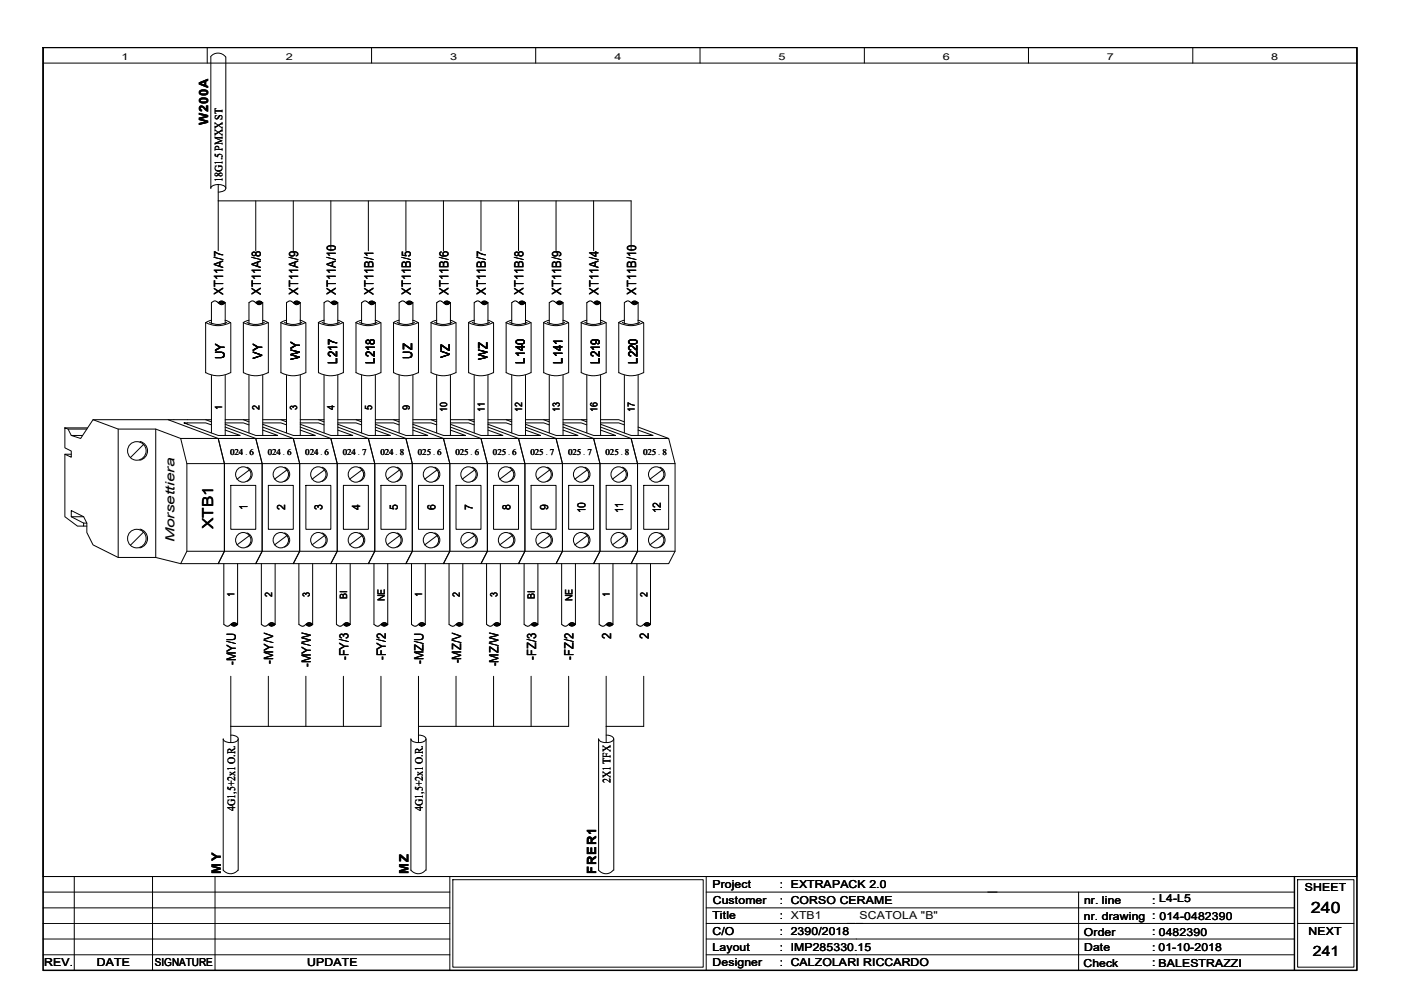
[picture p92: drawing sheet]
<svg xmlns="http://www.w3.org/2000/svg" width="297mm" height="210mm" viewBox="0 0 297 210" stroke-linecap="round" stroke-linejoin="round" font-family="sans-serif">
<defs><g id="words">
<text font-size="3.3" x="278" y="193.5">240</text>
<text font-size="3.2" x="45.2" y="112.1" transform="rotate(-90 45.2 112.1)">XTB1</text>
<text font-size="3" x="278.3" y="202.6">241</text>
<g font-size="2.7">
<text x="44.2" y="26.5" transform="rotate(-90 44.2 26.5)">W200A</text>
<text x="47.3" y="62.5" transform="rotate(-90 47.3 62.5)">XT11A/7</text>
<text x="55.3" y="62.5" transform="rotate(-90 55.3 62.5)">XT11A/8</text>
<text x="63.2" y="62.5" transform="rotate(-90 63.2 62.5)">XT11A/9</text>
<text x="71.2" y="62.5" transform="rotate(-90 71.2 62.5)">XT11A/10</text>
<text x="79.2" y="62.5" transform="rotate(-90 79.2 62.5)">XT11B/1</text>
<text x="87.1" y="62.5" transform="rotate(-90 87.1 62.5)">XT11B/5</text>
<text x="95.1" y="62.5" transform="rotate(-90 95.1 62.5)">XT11B/6</text>
<text x="103" y="62.5" transform="rotate(-90 103 62.5)">XT11B/7</text>
<text x="111" y="62.5" transform="rotate(-90 111 62.5)">XT11B/8</text>
<text x="119" y="62.5" transform="rotate(-90 119 62.5)">XT11B/9</text>
<text x="126.9" y="62.5" transform="rotate(-90 126.9 62.5)">XT11A/4</text>
<text x="134.9" y="62.5" transform="rotate(-90 134.9 62.5)">XT11B/10</text>
<text x="47.6" y="76.1" transform="rotate(-90 47.6 76.1)">UY</text>
<text x="55.6" y="76" transform="rotate(-90 55.6 76)">VY</text>
<text x="63.5" y="76.4" transform="rotate(-90 63.5 76.4)">WY</text>
<text x="71.5" y="77.1" transform="rotate(-90 71.5 77.1)">L217</text>
<text x="79.5" y="77.1" transform="rotate(-90 79.5 77.1)">L218</text>
<text x="87.4" y="76" transform="rotate(-90 87.4 76)">UZ</text>
<text x="95.4" y="75.9" transform="rotate(-90 95.4 75.9)">VZ</text>
<text x="103.3" y="76.3" transform="rotate(-90 103.3 76.3)">WZ</text>
<text x="111.3" y="77.1" transform="rotate(-90 111.3 77.1)">L140</text>
<text x="119.2" y="77.1" transform="rotate(-90 119.2 77.1)">L141</text>
<text x="127.2" y="77.1" transform="rotate(-90 127.2 77.1)">L219</text>
<text x="135.2" y="77.1" transform="rotate(-90 135.2 77.1)">L220</text>
<text x="37" y="115" transform="rotate(-90 37 115)">Morsettiera</text>
<text x="129.6" y="135.5" transform="rotate(-90 129.6 135.5)">2</text>
<text x="137.5" y="135.5" transform="rotate(-90 137.5 135.5)">2</text>
<text x="50" y="140.9" transform="rotate(-90 50 140.9)">-MY/U</text>
<text x="58" y="140.8" transform="rotate(-90 58 140.8)">-MY/V</text>
<text x="65.9" y="141.5" transform="rotate(-90 65.9 141.5)">-MY/W</text>
<text x="73.9" y="140" transform="rotate(-90 73.9 140)">-FY/3</text>
<text x="81.8" y="140" transform="rotate(-90 81.8 140)">-FY/2</text>
<text x="89.8" y="140.8" transform="rotate(-90 89.8 140.8)">-MZ/U</text>
<text x="97.7" y="140.7" transform="rotate(-90 97.7 140.7)">-MZ/V</text>
<text x="105.7" y="141.3" transform="rotate(-90 105.7 141.3)">-MZ/W</text>
<text x="113.7" y="139.9" transform="rotate(-90 113.7 139.9)">-FZ/3</text>
<text x="121.6" y="139.9" transform="rotate(-90 121.6 139.9)">-FZ/2</text>
<text x="46.8" y="185.3" transform="rotate(-90 46.8 185.3)">MY</text>
<text x="86.6" y="185.3" transform="rotate(-90 86.6 185.3)">MZ</text>
<text x="126.4" y="185.3" transform="rotate(-90 126.4 185.3)">FRER1</text>
</g>
<g font-size="2.4">
<text x="47.2" y="38.6" transform="rotate(-90 47.2 38.6)">18G1.5 PMXX ST</text>
<text x="52.5" y="108.2" transform="rotate(-90 52.5 108.2)">1</text>
<text x="60.4" y="108.2" transform="rotate(-90 60.4 108.2)">2</text>
<text x="68.4" y="108.2" transform="rotate(-90 68.4 108.2)">3</text>
<text x="76.4" y="108.2" transform="rotate(-90 76.4 108.2)">4</text>
<text x="84.3" y="108.2" transform="rotate(-90 84.3 108.2)">5</text>
<text x="92.3" y="108.2" transform="rotate(-90 92.3 108.2)">6</text>
<text x="100.3" y="108.2" transform="rotate(-90 100.3 108.2)">7</text>
<text x="108.2" y="108.2" transform="rotate(-90 108.2 108.2)">8</text>
<text x="116.2" y="108.2" transform="rotate(-90 116.2 108.2)">9</text>
<text x="124.2" y="108.8" transform="rotate(-90 124.2 108.8)">10</text>
<text x="132.1" y="108.8" transform="rotate(-90 132.1 108.8)">11</text>
<text x="140.1" y="108.8" transform="rotate(-90 140.1 108.8)">12</text>
<text x="129.5" y="166" transform="rotate(-90 129.5 166)">2X1 TFX</text>
<text x="49.9" y="171.9" transform="rotate(-90 49.9 171.9)">4G1,5+2x1 O.R.</text>
<text x="89.7" y="171.9" transform="rotate(-90 89.7 171.9)">4G1,5+2x1 O.R.</text>
</g>
<g font-size="2.3">
<text x="151.1" y="188.3">Project</text>
<text x="151.1" y="191.7">Customer</text>
<text x="165.4" y="188.3">: EXTRAPACK 2.0</text>
<text x="165.4" y="191.6">: CORSO CERAME</text>
<text x="229.9" y="191.6">nr. line</text>
<text x="244.3" y="191.6">: L4-L5</text>
<text x="276.6" y="188.9">SHEET</text>
<text x="151.1" y="194.9">Title</text>
<text x="165.4" y="194.9">: XTB1</text>
<text x="182.2" y="194.9">SCATOLA &quot;B&quot;</text>
<text x="229.8" y="195">nr. drawing : 014-0482390</text>
<text x="151.1" y="198.3">C/O</text>
<text x="151.1" y="201.6">Layout</text>
<text x="165.4" y="198.3">: 2390/2018</text>
<text x="165.4" y="201.6">: IMP285330.15</text>
<text x="229.8" y="198.5">Order</text>
<text x="229.9" y="201.5">Date</text>
<text x="244.3" y="198.3">: 0482390</text>
<text x="244.3" y="201.6">: 01-10-2018</text>
<text x="277.4" y="198.2">NEXT</text>
<text x="9.4" y="204.9">REV.</text>
<text x="20.5" y="204.9">DATE</text>
<text x="32.8" y="204.9">SIGNATURE</text>
<text x="65.1" y="204.9">UPDATE</text>
<text x="151.1" y="204.9">Designer</text>
<text x="165.4" y="204.9">: CALZOLARI RICCARDO</text>
<text x="229.7" y="204.9">Check</text>
<text x="244.3" y="204.9">: BALESTRAZZI</text>
<text x="245.6" y="204.9">BALESTRAZZI</text>
</g>
<g font-size="2.1">
<text x="47.1" y="86.9" transform="rotate(-90 47.1 86.9)">1</text>
<text x="55" y="86.9" transform="rotate(-90 55 86.9)">2</text>
<text x="63" y="86.9" transform="rotate(-90 63 86.9)">3</text>
<text x="70.9" y="86.9" transform="rotate(-90 70.9 86.9)">4</text>
<text x="78.9" y="86.9" transform="rotate(-90 78.9 86.9)">5</text>
<text x="86.9" y="86.9" transform="rotate(-90 86.9 86.9)">9</text>
<text x="94.8" y="87.4" transform="rotate(-90 94.8 87.4)">10</text>
<text x="102.8" y="87.4" transform="rotate(-90 102.8 87.4)">11</text>
<text x="110.7" y="87.4" transform="rotate(-90 110.7 87.4)">12</text>
<text x="118.7" y="87.4" transform="rotate(-90 118.7 87.4)">13</text>
<text x="126.7" y="87.4" transform="rotate(-90 126.7 87.4)">16</text>
<text x="134.6" y="87.4" transform="rotate(-90 134.6 87.4)">17</text>
<text x="49.7" y="126.7" transform="rotate(-90 49.7 126.7)">1</text>
<text x="57.7" y="126.7" transform="rotate(-90 57.7 126.7)">2</text>
<text x="65.7" y="126.7" transform="rotate(-90 65.7 126.7)">3</text>
<text x="73.6" y="127" transform="rotate(-90 73.6 127)">BI</text>
<text x="81.6" y="127.5" transform="rotate(-90 81.6 127.5)">NE</text>
<text x="89.5" y="126.7" transform="rotate(-90 89.5 126.7)">1</text>
<text x="97.5" y="126.7" transform="rotate(-90 97.5 126.7)">2</text>
<text x="105.4" y="126.7" transform="rotate(-90 105.4 126.7)">3</text>
<text x="113.4" y="127" transform="rotate(-90 113.4 127)">BI</text>
<text x="121.4" y="127.5" transform="rotate(-90 121.4 127.5)">NE</text>
<text x="129.3" y="126.7" transform="rotate(-90 129.3 126.7)">1</text>
<text x="137.3" y="126.7" transform="rotate(-90 137.3 126.7)">2</text>
</g>
<g font-size="2">
<text x="25.8" y="12.7">1</text>
<text x="60.6" y="12.7">2</text>
<text x="95.4" y="12.7">3</text>
<text x="130.3" y="12.7">4</text>
<text x="165.1" y="12.7">5</text>
<text x="199.9" y="12.7">6</text>
<text x="234.7" y="12.7">7</text>
<text x="269.5" y="12.7">8</text>
</g>
<g font-size="1.9">
<text x="48.8" y="96.6">024 6</text>
<text x="56.8" y="96.6">024 6</text>
<text x="64.7" y="96.6">024 6</text>
<text x="72.7" y="96.6">024 7</text>
<text x="80.6" y="96.6">024 8</text>
<text x="88.6" y="96.6">025 6</text>
<text x="96.6" y="96.6">025 6</text>
<text x="104.5" y="96.6">025 6</text>
<text x="112.5" y="96.6">025 7</text>
<text x="120.4" y="96.6">025 7</text>
<text x="128.4" y="96.6">025 8</text>
<text x="136.4" y="96.6">025 8</text>
</g>
<g font-size="1.8">
<text x="52" y="96.6">.</text>
<text x="60" y="96.6">.</text>
<text x="67.9" y="96.6">.</text>
<text x="75.9" y="96.6">.</text>
<text x="83.9" y="96.6">.</text>
<text x="91.8" y="96.6">.</text>
<text x="99.8" y="96.6">.</text>
<text x="107.7" y="96.6">.</text>
<text x="115.7" y="96.6">.</text>
<text x="123.7" y="96.6">.</text>
<text x="131.6" y="96.6">.</text>
<text x="139.6" y="96.6">.</text>
</g>
</g></defs>
<path d="M9.1 10.1h278.6v195.6h-278.6zM274.4 185.8v19.9" fill="none" stroke="#000" stroke-width=".3"/>
<g fill="none" stroke="#000" stroke-width=".21">
<path d="M9.1 185.8h278.6M9.1 195.8h86.3M9.1 199.1h86.3M9.1 192.5h86.3M9.1 189.1h86.3M15.7 185.8v19.9M32.3 185.8v19.9M45.6 185.8v19.9M95.4 185.8v19.9M96 186.5h53.1v18.6h-53.1zM149.7 185.8v19.9M149.7 195.8h124.7"/>
<path d="M149.7 199.1h124.7M149.7 192.5h124.7M149.7 189.1h124.7M228.7 189.1v16.6M275.1 186.5h12v18.6h-12zM275.1 195.8h12M9.1 202.4h86.3M149.7 202.4h124.7"/>
</g>
<g fill="#fff">
<path d="M181.8 192.9h17.5v2.5h-17.5z" fill-rule="evenodd"/>
<path d="M181.8 192.9h17.5v2.5h-17.5z" fill-rule="evenodd"/>
<path d="M181.8 192.9h17.5v2.5h-17.5z" fill-rule="evenodd"/>
</g>
<g fill="none" stroke="#000" stroke-width=".21">
<path d="M9.1 10.1h278.6v195.6h-278.6zM9.1 10.1h278.6v175.7h-278.6zM9.1 13.4h278.6M43.9 10.1v3.3M44.7 12a2 2 0 0 1 3.1 .1M44.7 12.1v27.8a1.53 1.53 0 0 1 1.9-.7h.1a.88 .88 0 0 1 1.1 1l-.6 .4-.9 .1M47.9 12.1v27.8M78.8 10.1v3.3M113.6 10.1v3.3M148.4 10.1v3.3M183.3 10.1v3.3M218.1 10.1v3.3"/>
<path d="M252.9 10.1v3.3M46.3 39.1v14.1M46.3 42.6h87.5v10.6M54.2 42.6v10.6M62.2 42.6v10.6M70.1 42.6v10.6M78.1 42.6v10.6M86.1 42.6v10.6M94 42.6v10.6M102 42.6v10.6M109.9 42.6v10.6M117.9 42.6v10.6"/>
<path d="M125.9 42.6v10.6M43.6 68.4a5.5 5.5 0 0 0 5.3 0M43.6 79a5.5 5.5 0 0 0 5.3 0M44.4 68.4a4.2 4.2 0 0 0 3.7 0M44.8 67.9l-1.2 .6v10.5M44.8 79.6v12.2M46.3 64.2l.6-.4 .8 .4M46.4 64.1l.4-.2 .4 .1a.26 .26 0 0 1 .4 .2 .26 .26 0 0 1-.4 .2h-.6zM46.6 64.1h.5h.4v.2h-.6zM46.7 64.2h.6M47.7 67.9l1.2 .6M47.7 64.2l-.6 .4h-.4l-1-.8-.9 .4v4.4"/>
<path d="M47.7 64.2v4.4M47.7 79.6v12.7M48.9 68.5v10.5M51.6 79a5.4 5.4 0 0 0 5.3 0M52.4 68.4a4.2 4.2 0 0 0 3.6 0M52.8 67.9l-1.2 .5M52.8 79.6v12.2M54.2 64.2l.6-.4 .9 .4M54.4 64.1l.4-.2 .4 .1a.26 .26 0 0 1 .3 .2 .26 .26 0 0 1-.3 .2h-.6zM54.5 64.1h.6h.3v.2h-.6zM54.6 64.2h.7M55.7 67.9l1.2 .6v10.5"/>
<path d="M55.7 64.2l-.7 .4h-.3l-1.1-.8-.8 .4v4.4M55.7 64.2v4.4M55.7 79.6v12.7M56.9 68.4a5.6 5.6 0 0 1-5.3 0v10.6M59.6 79a5.4 5.4 0 0 0 5.2 0M60.3 68.4a4.2 4.2 0 0 0 3.7 0M60.7 67.9l-1.2 .5M60.7 79.6v12.2M62.2 64.2l.6-.4 .9 .4M62.3 64.1l.4-.2 .7 .2a.17 .17 0 0 1 .1 .2 .17 .17 0 0 1-.2 .1h-.7zM62.5 64.1h.5h.4v.2h-.6zM62.6 64.2h.6"/>
<path d="M63.6 67.9l1.2 .6 .1 10.5M63.7 64.2l-.7 .4h-.4l-1-.8-.9 .4v4.4M63.7 64.2v4.4M63.7 79.6v12.7M64.8 68.4a5.6 5.6 0 0 1-5.2 0v10.6M67.5 79a5.4 5.4 0 0 0 5.3 0M68.3 68.4a4.2 4.2 0 0 0 3.7 0M68.7 67.9l-1.2 .5M68.7 79.6v12.2M70.1 64.2l.6-.4 .9 .4M70.3 64.1l.4-.2 .6 .2a.17 .17 0 0 1 .2 .2 .17 .17 0 0 1-.3 .1h-.7l-.2-.1zM70.4 64.1h.6h.3v.2h-.6z"/>
<path d="M70.6 64.2h.6M71.6 67.9l1.2 .6M71.6 64.2l-.7 .4h-.3l-1-.8-.9 .4v4.4M71.6 64.2v4.4M71.6 79.6v12.7M72.8 68.4a5.6 5.6 0 0 1-5.3 0v10.6M72.8 68.5v10.5M75.5 79a5.4 5.4 0 0 0 5.2 0M76.2 68.4a4.2 4.2 0 0 0 3.7 0M76.7 67.9l-1.3 .5M76.7 79.6v12.2M78.1 64.2l.6-.4 .9 .4"/>
<path d="M78.3 64.1l.4-.2 .6 .2a.17 .17 0 0 1 .1 .2 .17 .17 0 0 1-.2 .1h-.7l-.2-.1zM78.4 64.1h.5h.4v.2h-.6zM78.5 64.2h.7M79.5 67.9l1.2 .6M79.6 64.2l-.7 .4h-.3l-1.1-.8-.8 .4v4.4M79.6 64.2v4.4M79.6 79.6v12.7M80.7 68.4a5.6 5.6 0 0 1-5.2 0v10.6M80.8 68.5v10.5M83.4 79a5.4 5.4 0 0 0 5.3 0M84.2 68.4a4.2 4.2 0 0 0 3.7 0M84.6 67.9l-1.2 .5"/>
<path d="M84.6 79.6v12.2M86.1 64.2l.6-.4 .8 .4M86.2 64.1l.4-.2 .6 .2a.17 .17 0 0 1 .2 .2 .17 .17 0 0 1-.2 .1h-.8l-.2-.1zM86.4 64.1h.5h.3v.2h-.5zM86.5 64.2h.6M87.5 67.9l1.2 .6M87.5 64.2l-.6 .4h-.4l-1-.8-.9 .4v4.4M87.5 64.2v4.4M87.5 79.6v12.7M88.7 68.4a5.6 5.6 0 0 1-5.3 0v10.6M88.7 68.5v10.5M91.4 79a5.4 5.4 0 0 0 5.2 0"/>
<path d="M92.2 68.4a4.2 4.2 0 0 0 3.6 0M92.6 67.9l-1.2 .5M92.6 79.6v12.2M94 64.2l.6-.4 .9 .4M94.2 64.1l.7-.2 .5 .3-.3 .2-.5 .1-.4-.2zM94.3 64.1h.6h.3v.2h-.6zM94.4 64.2h.7M95.5 67.9l1.1 .6M95.5 64.2l-.7 .4h-.3l-1.1-.8-.8 .4v4.4M95.5 64.2v4.4M95.5 79.6v12.7M96.6 68.4a5.6 5.6 0 0 1-5.2 0v10.6"/>
<path d="M96.7 68.5v10.5M99.4 79a5.4 5.4 0 0 0 5.2 0M99.4 68.5v10.5M100.1 68.4a4.2 4.2 0 0 0 3.7 0M100.5 67.9l-1.2 .5M100.5 79.6v12.2M102 64.2l.6-.4 .9 .4M102.1 64.1l.4-.2 .7 .2a.17 .17 0 0 1 .1 .2 .17 .17 0 0 1-.2 .1h-.7l-.3-.1zM102.3 64.1h.5h.4v.2h-.6zM102.4 64.2h.6M103.4 67.9l1.2 .6M103.5 64.2l-.7 .4h-.4l-1-.8-.9 .4v4.4"/>
<path d="M103.5 64.2v4.4M103.5 79.6v12.7M104.6 68.4a5.6 5.6 0 0 1-5.2 0M104.6 68.5v10.5M107.3 79a5.4 5.4 0 0 0 5.3 0M108.1 68.4a4.2 4.2 0 0 0 3.7 0M108.5 67.9l-1.2 .5M108.5 79.6v12.2M109.9 64.2l.6-.4 .9 .4M110.1 64.1l.4-.2 .4 .1a.28 .28 0 0 1 .4 .2 .28 .28 0 0 1-.4 .2h-.6zM110.2 64.1h.6h.3v.2h-.6zM110.4 64.2h.6"/>
<path d="M111.4 67.9l1.2 .6v10.5M111.4 64.2l-.7 .4h-.3l-1.1-.8-.8 .4v4.4M111.4 64.2v4.4M111.4 79.6v12.7M112.6 68.4a5.6 5.6 0 0 1-5.3 0v10.6M115.3 79a5.4 5.4 0 0 0 5.2 0M116 68.4a4.2 4.2 0 0 0 3.7 0M116.5 67.9l-1.3 .5M116.5 79.6v12.2M117.9 64.2l.6-.4 .9 .4M118.1 64.1l.3-.2 .4 .1a.28 .28 0 0 1 .5 .2 .28 .28 0 0 1-.5 .2h-.5zM118.2 64.1h.5h.4v.2h-.6z"/>
<path d="M118.3 64.2h.7M119.3 67.9l1.2 .6M119.4 64.2l-.7 .4-.6-.2-.8-.6-.8 .4v4.4M119.4 64.2v4.4M119.4 79.6v12.7M120.5 68.4a5.6 5.6 0 0 1-5.2 0v10.6M120.6 68.5v10.5M123.2 79a5.4 5.4 0 0 0 5.3 0M124 68.4a4.2 4.2 0 0 0 3.7 0M124.4 67.9l-1.2 .5M124.4 79.6v12.2M125.9 64.2l.5-.4 .9 .4"/>
<path d="M126 64.1l.4-.2 .4 .1a.28 .28 0 0 1 .4 .2 .28 .28 0 0 1-.4 .2h-.6zM126.1 64.1h.6h.3v.2h-.6zM126.3 64.2h.6M127.3 67.9l1.2 .6M127.3 64.2l-.6 .4-.6-.2-.8-.6-.9 .4v4.4M127.3 64.2v4.4M127.3 79.6v12.7M128.5 68.4a5.6 5.6 0 0 1-5.3 0v10.6M128.5 68.5v10.5M131.2 79a5.4 5.4 0 0 0 5.2 0M131.9 68.4a4.2 4.2 0 0 0 3.7 0M132.4 67.9l-1.3 .5"/>
<path d="M132.4 79.6v12.2M133.8 64.2l.6-.4 .9 .4M134 64.1l.4-.2 .3 .1a.28 .28 0 0 1 .5 .2 .28 .28 0 0 1-.5 .2h-.5zM134.1 64.1h.6l.3 .1-.6 .1zM134.2 64.2h.7M135.3 67.9l1.1 .6M135.3 64.2l-.7 .4-.5-.2-.9-.6-.8 .4v4.4M135.3 64.2v4.4M135.3 79.6v12.7M136.4 68.4a5.6 5.6 0 0 1-5.2 0v10.6M136.5 68.5v10.5M13.8 90.7l.6 .3 .7 1.3 2 .7 2.6-4h15.9l10.7 4 1.3 5.3v18.6l-1.3 2.6h-8l-5.3-1.3h-7.9l-5.4-2.7-1.3-2.6v-2l-.7-1.3-2.6-1.4v1.4l2.6 1.3v.6h-1.3l-2.6-1.9v-13.3l1.3 .6v-1.3l-1.3-.6z"/>
<path d="M13.8 96.3h1.3M13.8 90.7h4.7M14.4 91h4M15.1 92.3h2.4M19.7 89l5.4 2h7.9l5.3 2 1.3 5.3v18.6l-1.3 2.6M25.1 91v27.2M29.7 93.6a2.03 2.03 0 0 1 1.6 2 2.03 2.03 0 0 1-1.7 2M30.4 94.2l-2.8 2.8M33 91v27.2M35.6 89h8l1.2 .5M38.3 93h8M39.6 98.3h103.5"/>
<path d="M43.6 89h1.2M44.8 90.1l-1.2-.4h-4.6l7.3 2.6h4.6l-3.2-1.1M46.3 93h7.9l1.4 5.3v18.6l-1.4 2.6h-7.9l1.3-2.6v-18.6zM47.7 89h3.9l1.2 .5M47.7 89.7h3.9l1.2 .4M47.7 90l6.5 2.3h4.7l-3.2-1.1M47.7 90.6l6.5 2.4M51.6 89h1.2M52.4 99.1a1.57 1.57 0 0 1 1.1 1.5 1.57 1.57 0 0 1-1.2 1.5M52.9 99.6l-2.7 2M54.2 93h8l1.3 5.3v18.6l-1.3 2.6h-8l1.4-2.6v-18.6zM55.7 89h3.9l1.1 .5"/>
<path d="M55.7 89.7h3.9l1.1 .4M55.7 90l6.5 2.3h4.6l-3.1-1.1M55.7 90.6l6.5 2.4M59.6 89h1.1M60.3 99.1a1.57 1.57 0 0 1 1.1 1.5 1.57 1.57 0 0 1-1.1 1.5M60.9 99.6l-2.7 2M62.2 93h7.9l1.4 5.3v18.6l-1.4 2.6h-7.9l1.3-2.6v-18.6zM63.7 89h3.8l1.2 .5M63.7 89.7h3.8l1.2 .4M63.7 90l6.4 2.3h4.7l-3.2-1.1M63.7 90.6l6.4 2.4M67.5 89h1.2"/>
<path d="M68.3 99.1a1.57 1.57 0 0 1 1.1 1.5 1.57 1.57 0 0 1-1.2 1.5M68.8 99.6l-2.6 2M70.1 93h8l1.4 5.3v18.6l-1.4 2.6h-8l1.4-2.6v-18.6zM71.6 89h3.9l1.2 .5M71.6 89.7h3.9l1.2 .4M71.6 90l6.5 2.3h4.7l-3.2-1.1M71.6 90.6l6.5 2.4M75.5 89h1.2M76.2 99.1a1.57 1.57 0 0 1 1.1 1.5 1.57 1.57 0 0 1-1.1 1.5M76.8 99.6l-2.7 2M78.1 93h8l1.3 5.3v18.6l-1.3 2.6h-8l1.4-2.6v-18.6zM79.6 89h3.8l1.2 .5"/>
<path d="M79.6 89.7h3.8l1.2 .4M79.6 90l6.5 2.3h4.6l-3.2-1.1M79.6 90.6l6.5 2.4M83.4 89h1.2M84.2 99.1a1.57 1.57 0 0 1 1.1 1.5 1.57 1.57 0 0 1-1.1 1.5M84.7 99.6l-2.6 2M86.1 93h7.9l1.4 5.3v18.6l-1.4 2.6h-7.9l1.3-2.6v-18.6zM87.5 89h3.9l1.2 .5M87.5 89.7h3.9l1.2 .4M87.5 90l6.5 2.3h4.7l-3.2-1.1M87.5 90.6l6.5 2.4M91.4 89h1.2"/>
<path d="M92.2 99.1a1.57 1.57 0 0 1 1.1 1.5 1.57 1.57 0 0 1-1.2 1.5M92.7 99.6l-2.7 2M94 93h8l1.3 5.3v18.6l-1.3 2.6h-8l1.4-2.6v-18.6zM95.5 89h3.9l1.1 .5M95.5 89.7h3.9l1.1 .4M95.5 90l6.5 2.3h4.6l-3.1-1.1M95.5 90.6l6.5 2.4M99.4 89h1.1M100.1 99.1a1.57 1.57 0 0 1 1.1 1.5 1.57 1.57 0 0 1-1.1 1.5M100.7 99.6l-2.7 2M102 93h7.9l1.4 5.3v18.6l-1.4 2.6h-7.9l1.3-2.6v-18.6zM103.5 89h3.8l1.2 .5"/>
<path d="M103.5 89.7h3.8l1.2 .4M103.5 90l6.4 2.3h4.7l-3.2-1.1M103.5 90.6l6.4 2.4M107.3 89h1.2M108.1 99.1a1.57 1.57 0 0 1 1.1 1.5 1.57 1.57 0 0 1-1.2 1.5M108.6 99.6l-2.6 2M109.9 93h8l1.3 5.3v18.6l-1.3 2.6h-8l1.4-2.6v-18.6zM111.4 89h3.9l1.2 .5M111.4 89.7h3.9l1.2 .4M111.4 90l6.5 2.3h4.7l-3.2-1.1M111.4 90.6l6.5 2.4M115.3 89h1.2"/>
<path d="M116 99.1a1.57 1.57 0 0 1 1.1 1.5 1.57 1.57 0 0 1-1.1 1.5M116.6 99.6l-2.7 2M117.9 93h8l1.3 5.3v18.6l-1.3 2.6h-8l1.3-2.6v-18.6zM119.4 89h3.8l1.2 .5M119.4 89.7h3.8l1.2 .4M119.4 90l6.5 2.3h4.6l-3.2-1.1M119.4 90.6l6.5 2.4M123.2 89h1.2M124 99.1a1.57 1.57 0 0 1 1.1 1.5 1.57 1.57 0 0 1-1.2 1.5M124.5 99.6l-2.6 2M125.9 93h7.9l1.4 5.3v18.6l-1.4 2.6h-7.9l1.3-2.6v-18.6zM127.3 89h3.9l1.2 .5"/>
<path d="M127.3 89.7h3.9l1.2 .4M127.3 90l6.5 2.3h4.7l-3.2-1.1M127.3 90.6l6.5 2.4M131.9 99.1a1.57 1.57 0 0 1 1.2 1.5 1.57 1.57 0 0 1-1.2 1.5M132.5 99.6l-2.7 2M133.8 93h8l1.3 5.3v18.6l-1.3 2.6h-8l1.4-2.6v-18.6zM135.3 90.6l6.5 2.4M139.9 99.1a1.57 1.57 0 0 1 1.1 1.5 1.57 1.57 0 0 1-1.1 1.5M140.5 99.6l-2.7 2M15.1 109.6h2.6M17.7 110.9h.7M17.7 111.5h.7"/>
<path d="M29.7 112.2a2.03 2.03 0 0 1 1.6 2 2.03 2.03 0 0 1-1.7 2M30.4 112.8l-2.8 2.8M39.6 116.9h103.5M47.5 119.5v12.9l.7 .4 .4-.1 .9-.7h.3l.6 .4M48.9 102.9h5.3v9.3h-5.3zM50.4 119.5v12.9M52.4 113a1.57 1.57 0 0 1 1.1 1.5 1.57 1.57 0 0 1-1.2 1.5M52.9 113.5l-2.7 2M55.4 119.5v12.9l.7 .4 .5-.1 .8-.7h.3l.6 .4M56.9 102.9h5.3v9.3h-5.3zM58.3 119.5v12.9M60.3 113a1.57 1.57 0 0 1 1.1 1.5 1.57 1.57 0 0 1-1.1 1.5"/>
<path d="M60.9 113.5l-2.7 2M63.4 119.5v12.9l.7 .4 .4-.1 .9-.7h.3l.6 .4M64.9 102.9h5.2v9.3h-5.2zM66.3 119.5v12.9M68.3 113a1.57 1.57 0 0 1 1.1 1.5 1.57 1.57 0 0 1-1.2 1.5M68.8 113.5l-2.6 2M71.3 119.5v12.9l.7 .4 .5-.1 .9-.7h.3l.5 .4M72.8 102.9h5.3v9.3h-5.3zM74.2 119.5v12.9M76.2 113a1.57 1.57 0 0 1 1.1 1.5 1.57 1.57 0 0 1-1.1 1.5M76.8 113.5l-2.7 2M79.3 119.5v12.9l.7 .4 .4-.1 .9-.7h.4l.5 .4"/>
<path d="M80.8 102.9h5.3v9.3h-5.3zM82.2 119.5v12.9M84.2 113a1.57 1.57 0 0 1 1.1 1.5 1.57 1.57 0 0 1-1.1 1.5M84.7 113.5l-2.6 2M87.2 119.5v12.9l.8 .4 .4-.1 .9-.7h.4l.5 .4M88.7 102.9h5.3v9.3h-5.3zM90.2 119.5v12.9M92.2 113a1.57 1.57 0 0 1 1.1 1.5 1.57 1.57 0 0 1-1.2 1.5M92.7 113.5l-2.7 2M95.2 119.5v12.9l.7 .4 .4-.1 .9-.7h.5l.4 .4M96.7 102.9h5.3v9.3h-5.3zM98.1 119.5v12.9"/>
<path d="M100.1 113a1.57 1.57 0 0 1 1.1 1.5 1.57 1.57 0 0 1-1.1 1.5M100.7 113.5l-2.7 2M103.2 119.5v12.9l.7 .4 .4-.1 .9-.7h.4l.5 .4M104.6 102.9h5.3v9.3h-5.3zM106.1 119.5v12.9M108.1 113a1.57 1.57 0 0 1 1.1 1.5 1.57 1.57 0 0 1-1.2 1.5M108.6 113.5l-2.6 2M111.1 119.5v12.9l.7 .4 .5-.1 .9-.7h.4l.4 .4M112.6 102.9h5.3v9.3h-5.3zM114 119.5v12.9M116 113a1.57 1.57 0 0 1 1.1 1.5 1.57 1.57 0 0 1-1.1 1.5M116.6 113.5l-2.7 2"/>
<path d="M119.1 119.5v12.9l.7 .4 .4-.1 .9-.7h.4l.5 .4M120.6 102.9h5.3v9.3h-5.3zM122 119.5v12.9M124 113a1.57 1.57 0 0 1 1.1 1.5 1.57 1.57 0 0 1-1.2 1.5M124.5 113.5l-2.6 2M127 119.5v12.9l.8 .4 .4-.1 .9-.7h.4l.5 .4M128.5 102.9h5.3v9.3h-5.3zM130 119.5v12.9M131.9 113a1.57 1.57 0 0 1 1.2 1.5 1.57 1.57 0 0 1-1.2 1.5M132.5 113.5l-2.7 2M135 119.5v12.9l.8 .4 1.2-.8h.5l.4 .4M136.5 102.9h5.3v9.3h-5.3z"/>
<path d="M137.9 119.5v12.9M139.9 113a1.57 1.57 0 0 1 1.1 1.5 1.57 1.57 0 0 1-1.1 1.5M140.5 113.5l-2.7 2M48.9 132.4l.7 .4 .8-.4M49.1 132.3l.3-.2h.5a.28 .28 0 0 1 .3 .3 .28 .28 0 0 1-.4 .2h-.6zM49.2 132.3h.8a.18 .18 0 0 1 0 .3 .18 .18 0 0 1-.3-.1h-.5zM49.3 132.4h.7M56.9 132.4l.6 .4 .8-.4M57 132.3l.4-.2h.5a.28 .28 0 0 1 .3 .3 .28 .28 0 0 1-.4 .2h-.6zM57.1 132.3h.9a.18 .18 0 0 1-.1 .3 .18 .18 0 0 1-.2-.1h-.5zM57.3 132.4h.7M64.9 132.4l.6 .4 .8-.4"/>
<path d="M65 132.3l.3-.2h.5a.28 .28 0 0 1 .4 .3 .28 .28 0 0 1-.5 .2h-.6zM65.1 132.3h.8a.18 .18 0 0 1 0 .3 .18 .18 0 0 1-.3-.1h-.5zM65.2 132.4h.7M72.8 132.4l.6 .4 .8-.4M72.9 132.3l.4-.2h.5a.28 .28 0 0 1 .3 .3 .28 .28 0 0 1-.4 .2h-.6zM73.1 132.3h.8a.18 .18 0 0 1-.1 .3 .18 .18 0 0 1-.2-.1h-.5zM73.2 132.4h.7M80.8 132.4l.6 .4 .8-.4M80.9 132.3l.3-.2h.5a.28 .28 0 0 1 .4 .3 .28 .28 0 0 1-.4 .2h-.6zM81 132.3h.8a.18 .18 0 0 1 0 .3 .18 .18 0 0 1-.3-.1h-.4zM81.1 132.4h.7M88.7 132.4l.7 .4 .8-.4"/>
<path d="M88.9 132.3l.3-.2h.5a.28 .28 0 0 1 .3 .3 .28 .28 0 0 1-.4 .2h-.6zM89 132.3h.8a.18 .18 0 0 1 0 .3 .18 .18 0 0 1-.3-.1h-.5zM89.1 132.4h.7M96.7 132.4l.6 .4 .8-.4M96.8 132.3l.4-.2h.5a.28 .28 0 0 1 .3 .3 .28 .28 0 0 1-.4 .2h-.6zM96.9 132.3l.7-.1a.19 .19 0 0 1 .2 .1 .19 .19 0 0 1 0 .3 .19 .19 0 0 1-.3-.1h-.4zM97.1 132.4h.6M104.6 132.4l.7 .4 .8-.4M104.8 132.3l.3-.2h.5a.28 .28 0 0 1 .4 .3 .28 .28 0 0 1-.5 .2h-.6zM104.9 132.3l.6-.1a.19 .19 0 0 1 .3 .1 .19 .19 0 0 1 0 .3 .19 .19 0 0 1-.3-.1h-.4zM105 132.4h.7M112.6 132.4l.7 .4 .7-.4"/>
<path d="M112.7 132.3l.4-.2h.5a.28 .28 0 0 1 .3 .3 .28 .28 0 0 1-.4 .2h-.6zM112.9 132.3l.6-.1a.19 .19 0 0 1 .3 .1 .19 .19 0 0 1-.1 .3 .19 .19 0 0 1-.3-.1h-.4zM113 132.4h.7M120.6 132.4l.6 .4 .8-.4M120.7 132.3l.3-.2h.5a.28 .28 0 0 1 .4 .3 .28 .28 0 0 1-.4 .2h-.6zM120.9 132.3l.6-.1a.19 .19 0 0 1 .2 .1 .19 .19 0 0 1 0 .3 .19 .19 0 0 1-.3-.1h-.4zM120.9 132.4h.7M128.5 132.4l.7 .4 .8-.4M128.6 132.3l.4-.2h.5a.28 .28 0 0 1 .3 .3 .28 .28 0 0 1-.4 .2h-.6zM128.8 132.3l.6-.1a.19 .19 0 0 1 .3 .1 .19 .19 0 0 1-.1 .3 .19 .19 0 0 1-.2-.1h-.5zM128.9 132.4h.7M136.5 132.4l.7 .4 .7-.4"/>
<path d="M136.6 132.3l.3-.2h.6a.28 .28 0 0 1 .3 .3 .28 .28 0 0 1-.4 .2h-.6zM136.8 132.3l.6-.1a.19 .19 0 0 1 .2 .1 .19 .19 0 0 1 0 .3 .19 .19 0 0 1-.3-.1h-.4zM136.9 132.4h.6M48.9 155.9l.7 .1a.7 .7 0 0 1 .8 .3 .7 .7 0 0 1-.1 .8l-.9 .3h-1a1.13 1.13 0 0 1-1.1-.7v27.8a1.99 1.99 0 0 0 3.2 0M48.9 143.4v14M50.5 156.7v27.8M56.9 143.4v10.6M64.9 143.4v10.6M72.8 143.4v10.6M80.8 143.4v10.6h-31.9M88.7 155.9l.7 .1a.7 .7 0 0 1 .7 .3 .7 .7 0 0 1 0 .8l-.7 .3h-1.1a1.24 1.24 0 0 1-1.2-.7v27.8a1.96 1.96 0 0 0 3.2-.1M88.7 143.4v14"/>
<path d="M90.3 156.7v27.8M96.7 143.4v10.6M104.6 143.4v10.6M112.6 143.4v10.6M120.6 143.4v10.6h-31.9M128.5 155.9h.6a.76 .76 0 0 1 .8 .3 .76 .76 0 0 1 .1 .8l-.6 .4h-1.3a1.24 1.24 0 0 1-1.2-.7v27.8a1.96 1.96 0 0 0 3.1-.1M128.5 143.4v14M130.1 156.7v27.8M136.5 143.4v10.6h-8"/>
<circle cx="29" cy="95.6" r="1.98"/>
<circle cx="29" cy="114.2" r="1.98"/>
<circle cx="51.6" cy="100.6" r="1.63"/>
<circle cx="51.6" cy="114.5" r="1.63"/>
<circle cx="59.5" cy="100.6" r="1.63"/>
<circle cx="59.5" cy="114.5" r="1.63"/>
<circle cx="67.5" cy="100.6" r="1.63"/>
<circle cx="67.5" cy="114.5" r="1.63"/>
<circle cx="75.5" cy="100.6" r="1.63"/>
<circle cx="75.5" cy="114.5" r="1.63"/>
<circle cx="83.4" cy="100.6" r="1.63"/>
<circle cx="83.4" cy="114.5" r="1.63"/>
<circle cx="91.4" cy="114.5" r="1.63"/>
<circle cx="91.4" cy="100.6" r="1.63"/>
<circle cx="99.3" cy="100.6" r="1.63"/>
<circle cx="99.3" cy="114.5" r="1.63"/>
<circle cx="107.3" cy="100.6" r="1.63"/>
<circle cx="107.3" cy="114.5" r="1.63"/>
<circle cx="115.2" cy="114.5" r="1.63"/>
<circle cx="115.2" cy="100.6" r="1.63"/>
<circle cx="123.2" cy="114.5" r="1.63"/>
<circle cx="123.2" cy="100.6" r="1.63"/>
<circle cx="131.2" cy="100.6" r="1.63"/>
<circle cx="131.2" cy="114.5" r="1.63"/>
<circle cx="139.1" cy="100.6" r="1.63"/>
<circle cx="139.1" cy="114.5" r="1.63"/>
</g>
<use href="#words"/>
</svg>
